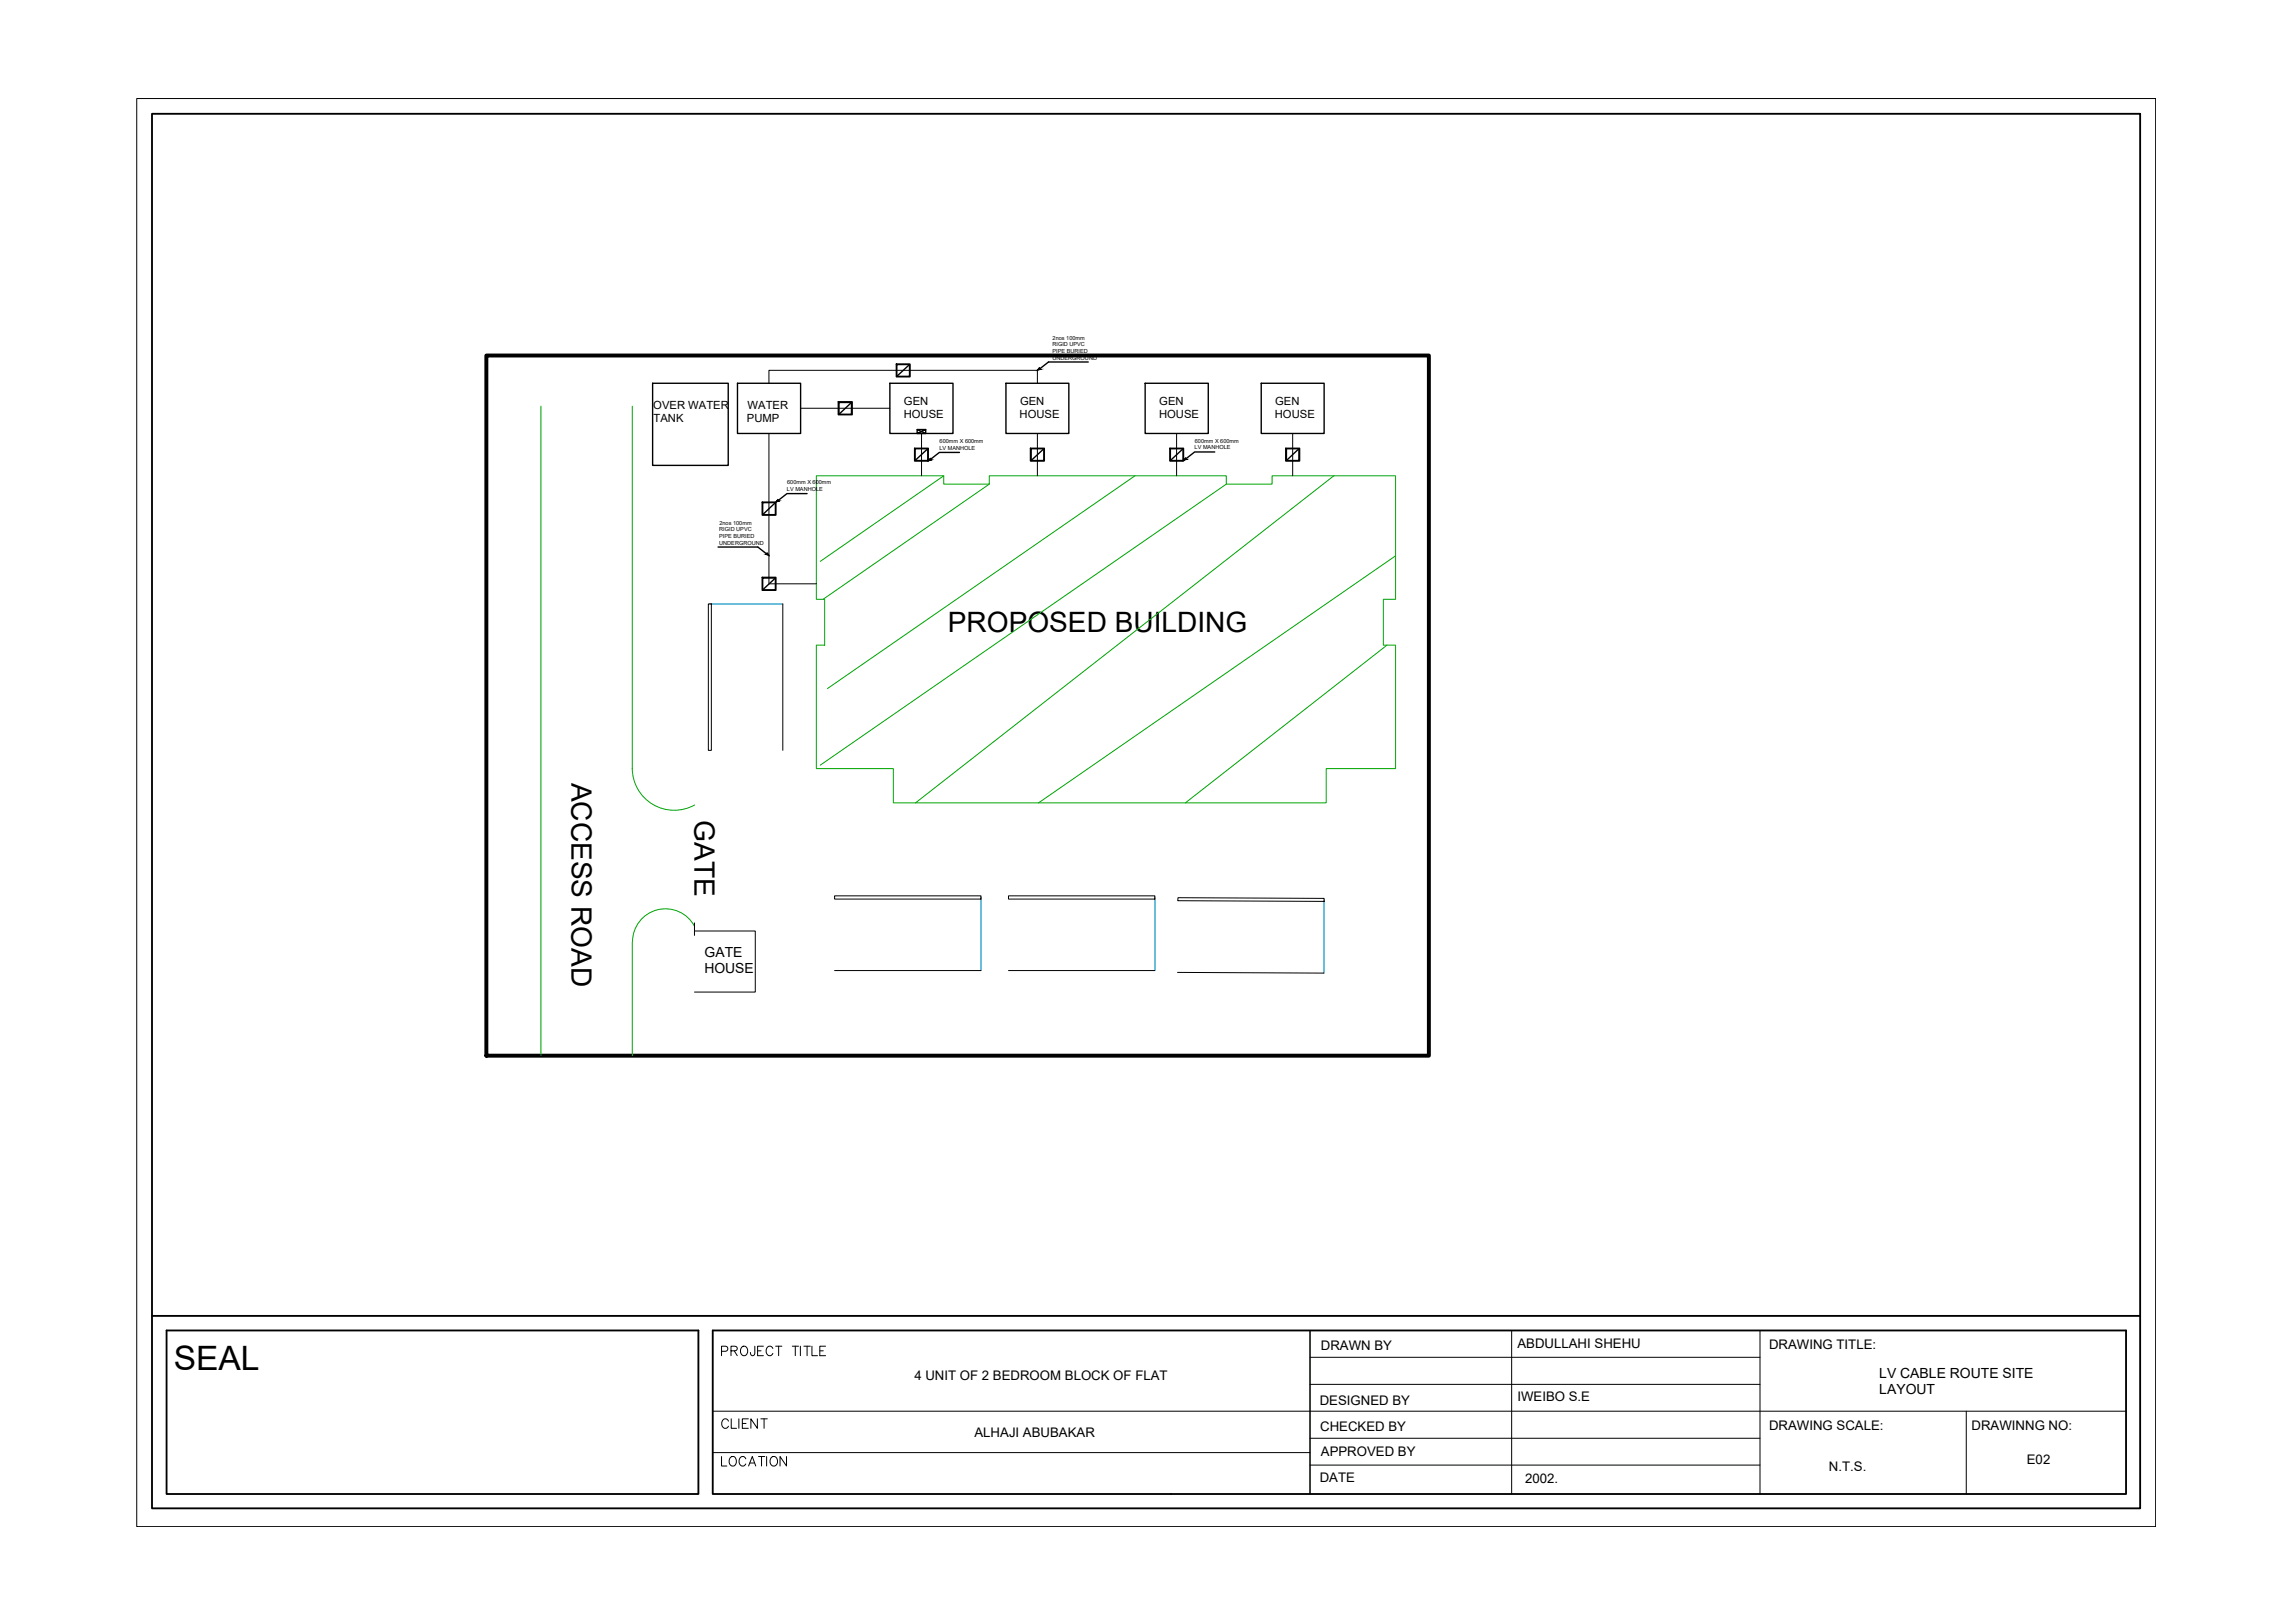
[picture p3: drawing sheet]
<svg xmlns="http://www.w3.org/2000/svg" width="420mm" height="297mm" viewBox="0 0 420 297" stroke-linecap="round" stroke-linejoin="round" font-family="sans-serif">
<defs><g id="words">
<text font-size="6.1" x="31.8" y="250.8">SEAL</text>
<g font-size="5.1">
<text x="173.5" y="115.7">PROPOSED BUILDING</text>
<text x="104.6" y="143.3" transform="rotate(90 104.6 143.3)">ACCESS ROAD</text>
<text x="127.1" y="150.1" transform="rotate(90 127.1 150.1)">GATE</text>
</g>
<text font-size="4.9" x="130.9" y="269.5">LOCATION</text>
<text font-size="4.4" x="130.9" y="262.5">CLIENT</text>
<g font-size="2.6">
<text x="344.1" y="252.2">LV CABLE ROUTE SITE</text>
<text x="344.1" y="255.2">LAYOUT</text>
</g>
<g font-size="2.5">
<text x="129" y="178.1">HOUSE</text>
<text x="129" y="175.2">GATE</text>
</g>
<g font-size="2.4">
<text x="241.8" y="247">DRAWN BY</text>
<text x="277.8" y="246.6">ABDULLAHI SHEHU</text>
<text x="323.9" y="246.8">DRAWING TITLE:</text>
<text x="167.4" y="252.6">4 UNIT OF 2 BEDROOM BLOCK OF FLAT</text>
<text x="241.6" y="257.2">DESIGNED BY</text>
<text x="277.8" y="256.5">IWEIBO S.E</text>
<text x="178.4" y="262.9">ALHAJI ABUBAKAR</text>
<text x="241.7" y="261.9">CHECKED BY</text>
<text x="323.9" y="261.7">DRAWING SCALE:</text>
<text x="360.9" y="261.7">DRAWINNG NO:</text>
<text x="241.8" y="266.5">APPROVED BY</text>
<text x="334.8" y="269.3">N.T.S.</text>
<text x="371.1" y="267.9">E02</text>
<text x="241.6" y="271.2">DATE</text>
<text x="279.2" y="271.5">2002.</text>
</g>
<g font-size="2.1">
<text x="119.6" y="74.8">OVER WATER</text>
<text x="119.6" y="77.3">TANK</text>
<text x="136.8" y="77.3">PUMP</text>
<text x="136.9" y="74.8">WATER</text>
<text x="165.5" y="76.6">HOUSE</text>
<text x="165.5" y="74.1">GEN</text>
<text x="186.7" y="76.6">HOUSE</text>
<text x="186.7" y="74.1">GEN</text>
<text x="212.2" y="76.6">HOUSE</text>
<text x="212.2" y="74.1">GEN</text>
<text x="233.4" y="76.6">HOUSE</text>
<text x="233.4" y="74.1">GEN</text>
</g>
<g font-size="1">
<text x="192.7" y="63.4">RIGID UPVC</text>
<text x="192.7" y="64.6">PIPE BURIED</text>
<text x="192.7" y="65.8">UNDERGROUND</text>
<text x="192.7" y="62.1">2nos 100mm</text>
<text x="172" y="82.3">LV MANHOLE</text>
<text x="172" y="81.1">600mm X 600mm</text>
<text x="218.7" y="82.3">LV MANHOLE</text>
<text x="218.8" y="81">600mm X 600mm</text>
<text x="144.1" y="89.9">LV MANHOLE</text>
<text x="144.1" y="88.6">600mm X 600mm</text>
<text x="131.7" y="97.2">RIGID UPVC</text>
<text x="131.7" y="98.5">PIPE BURIED</text>
<text x="131.7" y="99.7">UNDERGROUND</text>
<text x="131.7" y="96">2nos 100mm</text>
</g>
</g></defs>
<!-- layer: G-ANNO-TTLB -->
<g fill="none" stroke="#000" stroke-width=".18">
<path d="M130.5 258.3h258.7M132.1 247.3h.8a.47 .47 0 0 0 .4-.5 .47 .47 0 0 0-.4-.4h-.8v1.7M133.8 247.2l1-.1 .2-.2-.1-.4-.4-.1h-.7v1.7M134.4 247.2l.6 .9M135.9 246.5a.82 .82 0 0 1 1 .3 .82 .82 0 0 1-.2 1.1 .63 .63 0 0 1-.7 .2 .63 .63 0 0 1-.4-.6 1.08 1.08 0 0 1 .3-1zM138.2 246.4v1.3l-.2 .3a.35 .35 0 0 1-.5-.1l-.1-.4M138.7 247.2h.6M139.8 246.4h-1.1v1.7h1.1M141.5 246.8a.63 .63 0 0 0-.7-.4 .63 .63 0 0 0-.5 .7v.4a.63 .63 0 0 0 .5 .6 .63 .63 0 0 0 .7-.4M142 246.4h1.1M142.6 246.4v1.7M145 246.4h1.2"/>
<path d="M145.6 246.4v1.7M146.5 246.4v1.7M147.2 246.4h1.2M147.8 246.4v1.7M148.6 246.4v1.7h1.1M150.1 247.2h.6M151.1 246.4h-1v1.7h1M239.8 243.5v29.9M239.8 253.4h82.4M239.8 248.4h82.4M130.5 265.9h109.3M239.8 268.1h82.4"/>
<path d="M239.8 263.2h82.4"/>
</g>
<!-- layer: G-ANNO-TTLB-THIN -->
<path d="M25 18h369.6v261.4h-369.6zM239.8 243.5v29.9M276.7 243.5v29.9M322.2 243.5v29.9M360 258.3v15.1" fill="none" stroke="#000" stroke-width=".18"/>
<!-- layer: G-ANNO-TTLB-MEDM -->
<path d="M27.8 20.8h364v255.3h-364zM27.8 240.8h364M30.5 243.5h97.4v29.9h-97.4zM130.5 243.5h258.7v29.9h-258.7z" fill="none" stroke="#000" stroke-width=".34"/>
<!-- layer: 0 -->
<path d="M89 65.1h172.6v128.1h-172.6z" fill="none" stroke="#000" stroke-width=".72"/>
<!-- layer: PDF3_Solid Fills -->
<g fill="#fff" stroke="#fff" stroke-width=".18">
<path d="M173.9 111.1h54.7l-54.7 5.7zM173.9 116.8h54.7v-5.7z"/>
<path d="M126 150.4h5.8l-5.8 13.9zM131.8 150.4l-5.8 13.9h5.8z"/>
<path d="M103.5 143.3h5.7l-5.7 37.2zM109.2 143.3l-5.7 37.2h5.7z"/>
<path d="M129.2 172.9h6.9l-6.9 2.9zM129.2 175.8h6.9v-2.9z"/>
<path d="M129.2 175.8h8.9l-8.9 2.9zM129.2 178.7h8.9v-2.9z"/>
</g>
<!-- layer: PDF3_Geometry -->
<g fill="none" stroke="#00a500" stroke-width=".18">
<path d="M99 74.3v118.9M115.8 74.3v66.4M149.5 87.1h23.3v1.5h8.3v-1.5h43.4v1.5h8.4v-1.5h22.6v22.6h-2.2v8.4h2.2v22.6h-12.7v6.2h-79.3v-6.2h-14v-22.6h1.5v-8.4h-1.5zM172.8 87.1l-22.6 15.6M181.1 88.6l-30.4 21.1M207.8 87.1l-56.3 38.9M224.5 88.6l-74.3 51.4M244.2 87.1l-76.6 59.8M253.9 118.1l-36.9 28.8M255.5 101.7l-65.4 45.2M115.8 140.6a7.7 7.7 0 0 0 11.4 6.7M115.8 172.4v20.8"/>
<path d="M127.2 169.5a6 6 0 0 0-6.8-3 6 6 0 0 0-4.6 5.8"/>
</g>
<path d="M129.9 110.5h13.4M179.6 164.2v13.4M211.4 164.2v13.4M242.4 164.7v13.4" fill="none" stroke="#0091c9" stroke-width=".21"/>
<path d="M129.7 110.5h.5v26.8h-.5zM143.3 110.5v26.8M127.1 168.9v2.3M127.2 170.4h11.1v11.2h-11.2M152.8 164h26.8v.5h-26.8zM152.8 177.6h26.8M184.6 164h26.8v.5h-26.8zM184.6 177.6h26.8M215.6 178l26.8 .1M215.7 164.3l26.7 .1v.6l-26.8-.2z" fill="none" stroke="#000" stroke-width=".18"/>
<!-- layer: 0 -->
<g fill="none" stroke="#000" stroke-width=".25">
<path d="M119.5 70.1h13.8v15.1h-13.8zM135 70.1h11.6v9.2h-11.6zM153.5 73.5h2.5v2.4h-2.5zM153.6 73.7h2.3v2.1h-2.3zM155.9 73.7l-2.3 2.1M162.9 70.1h11.6v9.2h-11.6zM164.1 66.6h2.5v2.4h-2.5zM164.2 66.7h2.3v2.2h-2.3zM166.5 66.7l-2.3 2.2M167.9 78.6l1.6 .7M169.5 78.6v.7h-1.6v-.7h1.6l-1.6 .7M184.2 70.1h11.5v9.2h-11.5z"/>
<path d="M190.3 67.3l-.4 .5M199.2 66.3h-7.2l-1.6 1.2M209.6 70.1h11.6v9.2h-11.6zM230.9 70.1h11.5v9.2h-11.5zM139.5 91.9h2.5v2.4h-2.5zM139.6 92h2.4v2.2h-2.4zM142 92l-2.4 2.2M142.4 91.4l-.4 .5M147.8 90.3h-3.7l-1.6 1.3M167.4 82h2.5v2.4h-2.5zM167.5 82.1h2.4v2.2h-2.4zM169.9 82.1l-2.4 2.2"/>
<path d="M170.3 83.9l-.4 .5M175.7 82.8h-3.7l-1.6 1.2M188.7 82h2.5v2.4h-2.5zM188.8 82.1h2.3v2.2h-2.3zM191.1 82.1l-2.3 2.2M214.2 82h2.5v2.4h-2.5zM214.3 82.1h2.3v2.2h-2.3zM216.6 82.1l-2.3 2.2M217.1 83.8l-.4 .5M222.4 82.7h-3.7l-1.6 1.2M235.4 82h2.5v2.4h-2.5zM235.5 82.1h2.3v2.2h-2.3z"/>
<path d="M237.8 82.1l-2.3 2.2M131.5 100.1h7.2l1.6 1.2M139.5 105.7h2.5v2.3h-2.5zM139.6 105.8h2.4v2.2h-2.4zM140.4 101.2l.4 .5M142 105.8l-2.4 2.2"/>
</g>
<path d="M140.8 79.3v27.5h8.7M140.8 70.1v-2.3h49.1v2.3M146.6 74.7h16.3M168.7 79.3v7.8M189.9 79.3v7.8M215.4 79.3v7.8M236.7 79.3v7.8" fill="none" stroke="#000" stroke-width=".18"/>
<g fill="#000" stroke="#000" stroke-width=".18">
<path d="M190.3 67.3l.2 .3h-.4zM190.1 67.6l-.2 .2 .6-.2z"/>
<path d="M142.4 91.4l.2 .3h-.4zM142.2 91.7l-.2 .2 .6-.2z"/>
<path d="M170.3 83.9l.2 .3h-.4zM170.1 84.2l-.2 .2 .6-.2z"/>
<path d="M217.1 83.8l.2 .3h-.5zM216.8 84.1l-.1 .2 .6-.2z"/>
<path d="M140.4 101.2l.2 .3h-.4zM140.2 101.5l.6 .2-.2-.2z"/>
</g>
<use href="#words"/>
</svg>
